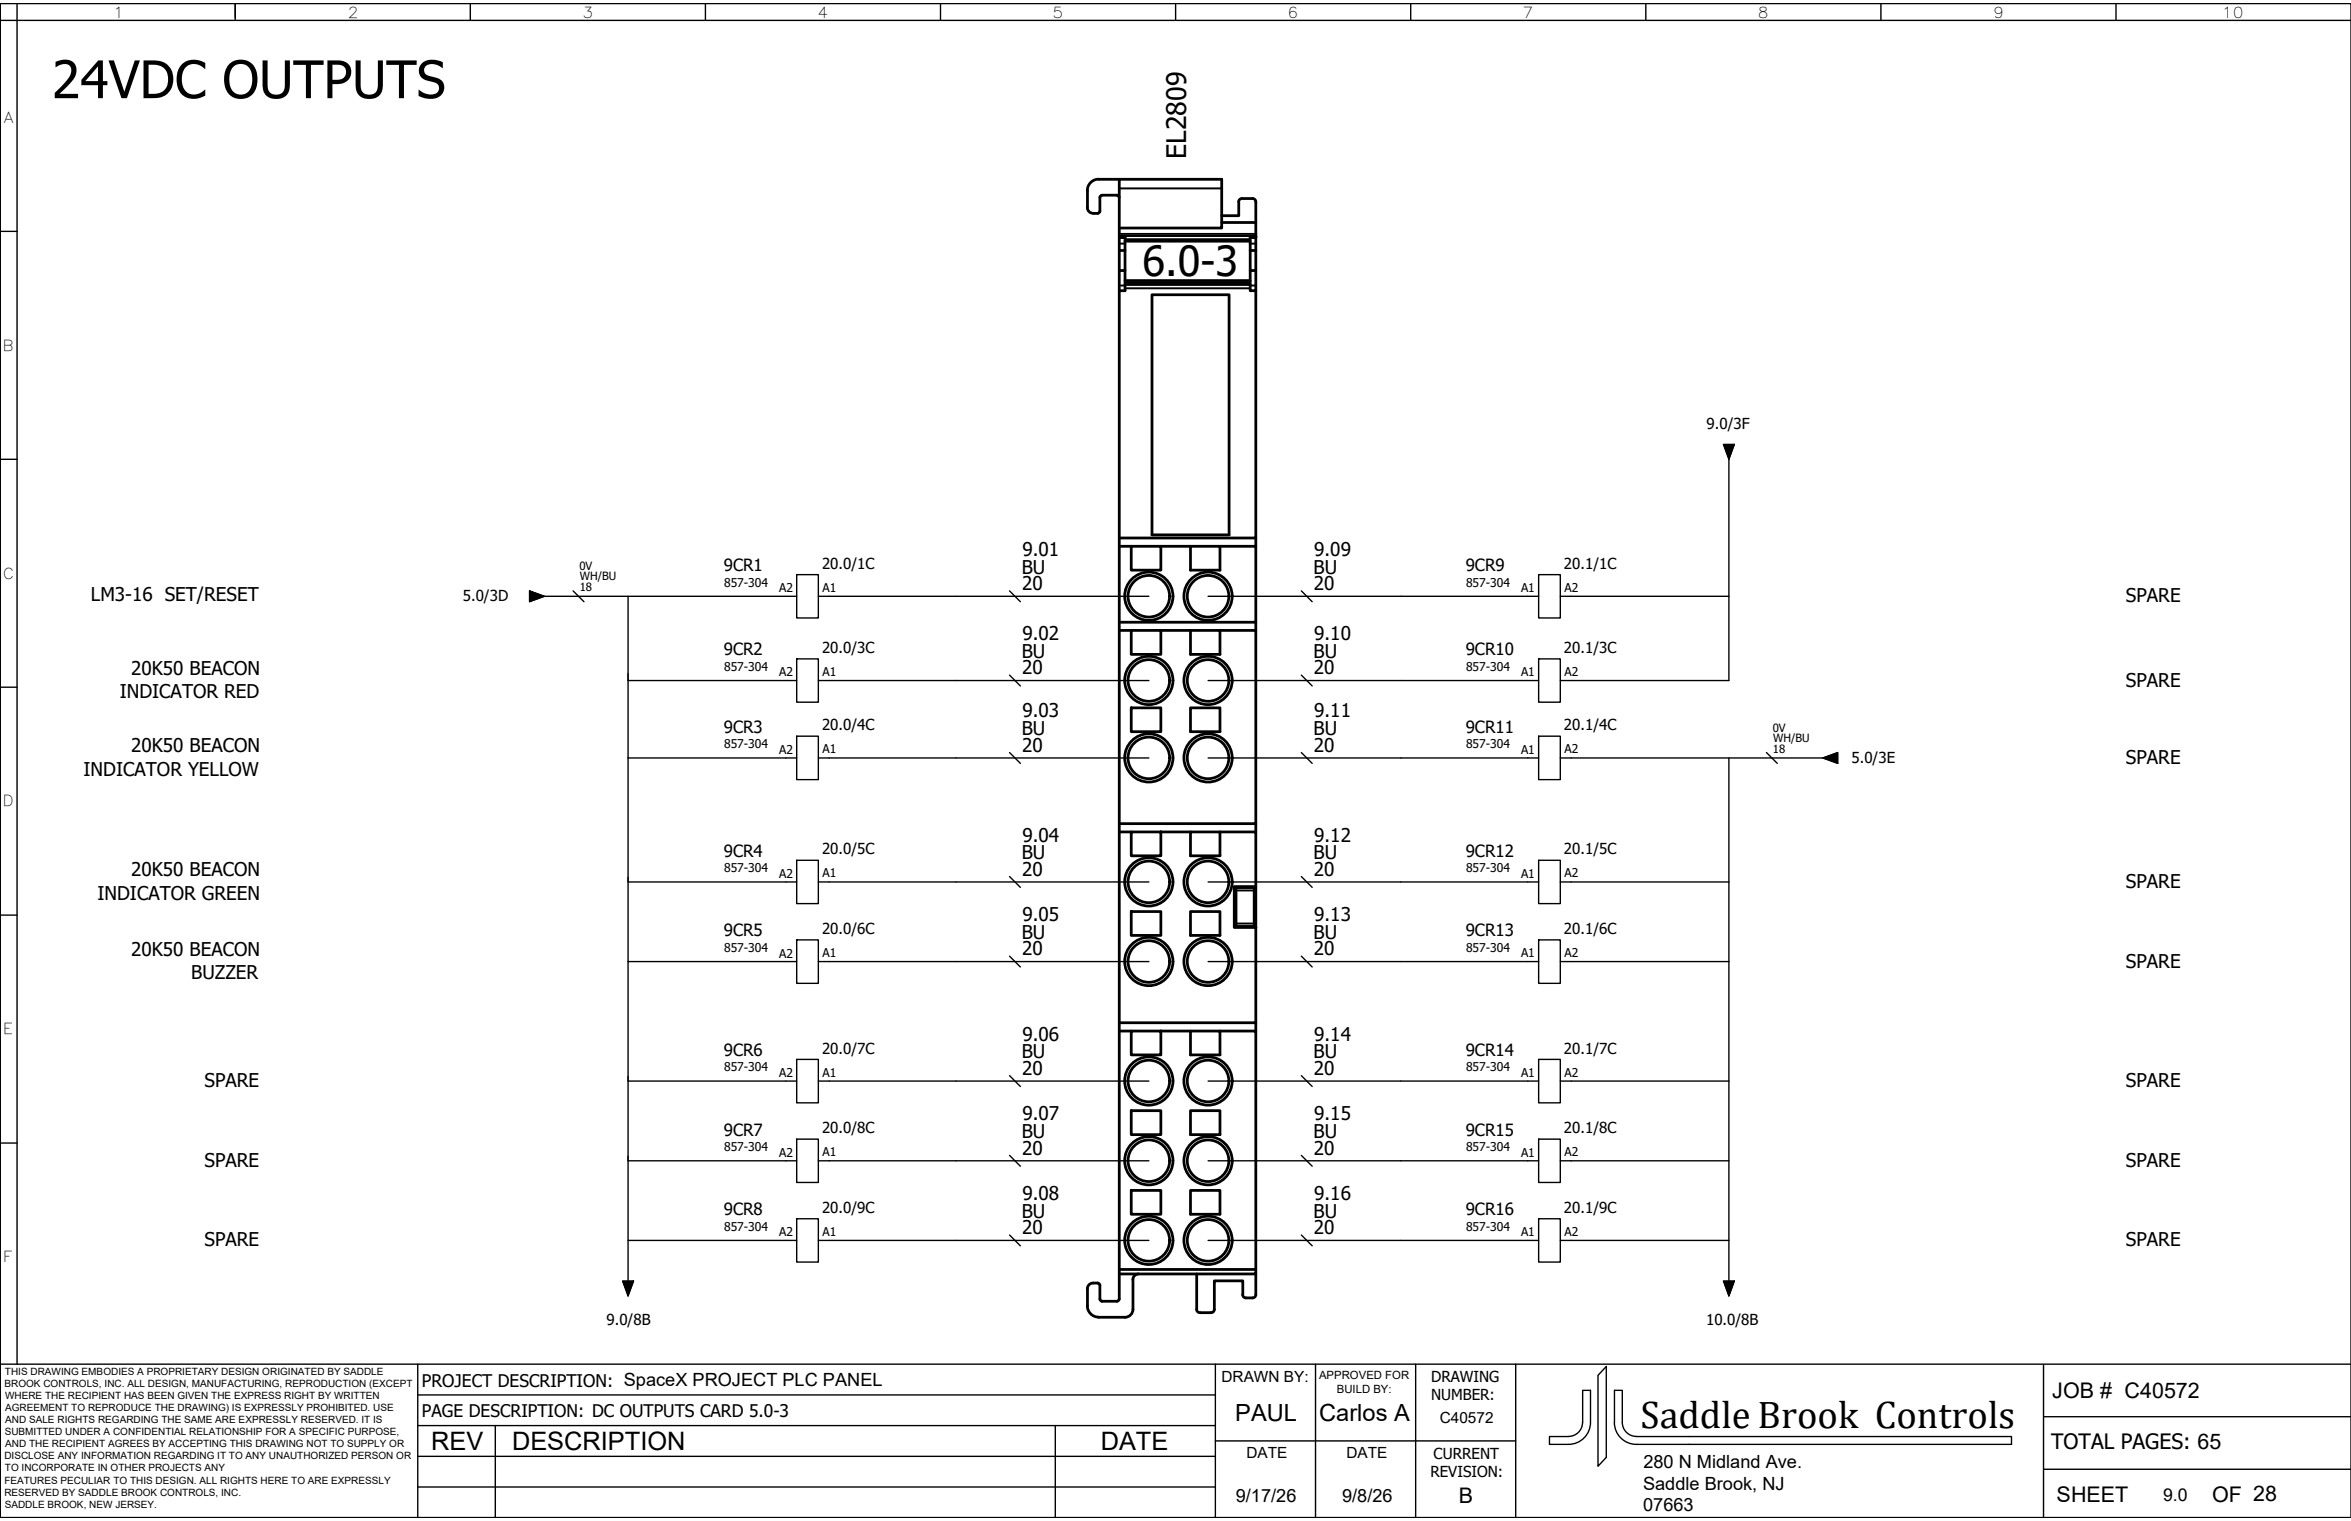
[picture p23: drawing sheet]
<svg xmlns="http://www.w3.org/2000/svg" width="432mm" height="279mm" viewBox="0 0 432 279" stroke-linecap="round" stroke-linejoin="round" font-family="sans-serif">
<defs><g id="words">
<text font-size="9.5" x="9.5" y="18">24VDC OUTPUTS</text>
<text font-size="7.6" x="209.8" y="50.8">6.0-3</text>
<text font-size="7.1" x="301.3" y="262.4">Saddle Brook Controls</text>
<text font-size="4.9" x="217.9" y="29.1" transform="rotate(-90 217.9 29.1)">EL2809</text>
<g font-size="4.7">
<text x="79.2" y="266.3">REV</text>
<text x="94" y="266.4">DESCRIPTION</text>
<text x="202.2" y="266.3">DATE</text>
</g>
<g font-size="4.3">
<text x="226.9" y="261.1">PAUL</text>
<text x="242.3" y="261.1">Carlos A</text>
</g>
<g font-size="4">
<text x="376.9" y="256.8">JOB # C40572</text>
<text x="377.7" y="275.9">SHEET</text>
<text x="406.3" y="275.9">OF 28</text>
</g>
<g font-size="3.9">
<text x="376.7" y="266.3">TOTAL PAGES: 65</text>
<text x="267.9" y="276.1">B</text>
</g>
<g font-size="3.5">
<text x="187.7" y="105.4">BU</text>
<text x="187.8" y="102.1">9.01</text>
<text x="241.3" y="105.4">BU</text>
<text x="241.4" y="102.1">9.09</text>
<text x="16.7" y="110.4">LM3-16 SET/RESET</text>
<text x="187.7" y="108.4">20</text>
<text x="241.3" y="108.4">20</text>
<text x="390.5" y="110.6">SPARE</text>
<text x="187.8" y="117.6">9.02</text>
<text x="241.4" y="117.6">9.10</text>
<text x="24.1" y="124">20K50 BEACON</text>
<text x="187.7" y="120.8">BU</text>
<text x="187.7" y="123.9">20</text>
<text x="241.3" y="120.8">BU</text>
<text x="241.3" y="123.9">20</text>
<text x="22" y="128.2">INDICATOR RED</text>
<text x="187.8" y="131.8">9.03</text>
<text x="241.4" y="131.8">9.11</text>
<text x="390.5" y="126.1">SPARE</text>
<text x="187.7" y="135">BU</text>
<text x="241.3" y="135">BU</text>
<text x="15.4" y="142.5">INDICATOR YELLOW</text>
<text x="24.1" y="138.2">20K50 BEACON</text>
<text x="187.7" y="138.1">20</text>
<text x="241.3" y="138.1">20</text>
<text x="390.5" y="140.3">SPARE</text>
<text x="187.8" y="154.6">9.04</text>
<text x="241.4" y="154.6">9.12</text>
<text x="24.1" y="161">20K50 BEACON</text>
<text x="187.7" y="157.8">BU</text>
<text x="187.7" y="160.9">20</text>
<text x="241.3" y="157.8">BU</text>
<text x="241.3" y="160.9">20</text>
<text x="17.9" y="165.2">INDICATOR GREEN</text>
<text x="390.5" y="163.1">SPARE</text>
<text x="187.7" y="172.5">BU</text>
<text x="187.8" y="169.2">9.05</text>
<text x="241.3" y="172.5">BU</text>
<text x="241.4" y="169.2">9.13</text>
<text x="24.1" y="175.6">20K50 BEACON</text>
<text x="35.1" y="179.9">BUZZER</text>
<text x="187.7" y="175.5">20</text>
<text x="241.3" y="175.5">20</text>
<text x="390.5" y="177.8">SPARE</text>
<text x="187.8" y="191.2">9.06</text>
<text x="241.4" y="191.2">9.14</text>
<text x="187.7" y="194.4">BU</text>
<text x="187.7" y="197.5">20</text>
<text x="241.3" y="194.4">BU</text>
<text x="241.3" y="197.5">20</text>
<text x="37.6" y="199.7">SPARE</text>
<text x="390.5" y="199.7">SPARE</text>
<text x="187.7" y="209">BU</text>
<text x="187.8" y="205.8">9.07</text>
<text x="241.3" y="209">BU</text>
<text x="241.4" y="205.8">9.15</text>
<text x="37.6" y="214.3">SPARE</text>
<text x="187.7" y="212.1">20</text>
<text x="241.3" y="212.1">20</text>
<text x="390.5" y="214.3">SPARE</text>
<text x="187.8" y="220.4">9.08</text>
<text x="241.4" y="220.4">9.16</text>
<text x="187.7" y="223.7">BU</text>
<text x="187.7" y="226.7">20</text>
<text x="241.3" y="223.7">BU</text>
<text x="241.3" y="226.7">20</text>
<text x="37.6" y="229">SPARE</text>
<text x="390.5" y="229">SPARE</text>
</g>
<g font-size="3.3">
<text x="301.8" y="269.6">280 N Midland Ave.</text>
<text x="227" y="275.9">9/17/26</text>
<text x="246.5" y="275.9">9/8/26</text>
<text x="301.8" y="273.6">Saddle Brook, NJ</text>
<text x="301.8" y="277.6">07663</text>
</g>
<g font-size="3.2">
<text x="77.5" y="254.8">PROJECT DESCRIPTION: SpaceX PROJECT PLC PANEL</text>
<text x="77.5" y="260.2">PAGE DESCRIPTION: DC OUTPUTS CARD 5.0-3</text>
<text x="397.3" y="275.7">9.0</text>
</g>
<g font-size="3.1">
<text x="132.9" y="104.9">9CR1</text>
<text x="269.2" y="104.9">9CR9</text>
<text x="132.9" y="120.4">9CR2</text>
<text x="269.2" y="120.4">9CR10</text>
<text x="132.9" y="134.6">9CR3</text>
<text x="269.2" y="134.6">9CR11</text>
<text x="132.9" y="157.4">9CR4</text>
<text x="269.2" y="157.4">9CR12</text>
<text x="132.9" y="172">9CR5</text>
<text x="269.2" y="172">9CR13</text>
<text x="132.9" y="194">9CR6</text>
<text x="269.2" y="194">9CR14</text>
<text x="132.9" y="208.6">9CR7</text>
<text x="269.2" y="208.6">9CR15</text>
<text x="132.9" y="223.2">9CR8</text>
<text x="269.2" y="223.2">9CR16</text>
</g>
<g font-size="2.8">
<text x="20.8" y="3.2">1</text>
<text x="63.9" y="3.2">2</text>
<text x="107" y="3.2">3</text>
<text x="150.2" y="3.2">4</text>
<text x="193.3" y="3.2">5</text>
<text x="236.5" y="3.2">6</text>
<text x="279.7" y="3.2">7</text>
<text x="322.9" y="3.2">8</text>
<text x="366" y="3.2">9</text>
<text x="408.1" y="3.2">10</text>
<text x=".7" y="22.5">A</text>
<text x=".5" y="64.4">B</text>
<text x="313.5" y="78.8">9.0/3F</text>
<text x=".5" y="106.3">C</text>
<text x="151" y="104.5">20.0/1C</text>
<text x="287.3" y="104.5">20.1/1C</text>
<text x="85" y="110.5">5.0/3D</text>
<text x="151" y="120">20.0/3C</text>
<text x="287.3" y="120">20.1/3C</text>
<text x="151" y="134.2">20.0/4C</text>
<text x="287.3" y="134.2">20.1/4C</text>
<text x="340.1" y="140.1">5.0/3E</text>
<text x=".5" y="148.1">D</text>
<text x="151" y="157">20.0/5C</text>
<text x="287.3" y="157">20.1/5C</text>
<text x="151" y="171.6">20.0/6C</text>
<text x="287.3" y="171.6">20.1/6C</text>
<text x=".6" y="190">E</text>
<text x="151" y="193.5">20.0/7C</text>
<text x="287.3" y="193.5">20.1/7C</text>
<text x="151" y="208.2">20.0/8C</text>
<text x="287.3" y="208.2">20.1/8C</text>
<text x="151" y="222.8">20.0/9C</text>
<text x="287.3" y="222.8">20.1/9C</text>
<text x=".6" y="231.9">F</text>
<text x="111.4" y="243.5">9.0/8B</text>
<text x="313.4" y="243.5">10.0/8B</text>
<text x="224.3" y="253.8">DRAWN BY:</text>
<text x="262.8" y="253.9">DRAWING</text>
<text x="262.8" y="257.2">NUMBER:</text>
<text x="264.4" y="261.4">C40572</text>
<text x="228.9" y="267.9">DATE</text>
<text x="247.3" y="267.9">DATE</text>
<text x="263.3" y="267.9">CURRENT</text>
<text x="262.7" y="271.4">REVISION:</text>
</g>
<g font-size="2.2">
<text x="133" y="107.7">857-304</text>
<text x="269.3" y="107.7">857-304</text>
<text x="143.1" y="108.8">A2</text>
<text x="151.1" y="108.7">A1</text>
<text x="279.4" y="108.8">A1</text>
<text x="287.4" y="108.7">A2</text>
<text x="133" y="123.2">857-304</text>
<text x="143.1" y="124.2">A2</text>
<text x="151.1" y="124.2">A1</text>
<text x="269.3" y="123.2">857-304</text>
<text x="279.4" y="124.2">A1</text>
<text x="287.4" y="124.2">A2</text>
<text x="133" y="137.4">857-304</text>
<text x="269.3" y="137.4">857-304</text>
<text x="143.1" y="138.5">A2</text>
<text x="151.1" y="138.4">A1</text>
<text x="279.4" y="138.5">A1</text>
<text x="287.4" y="138.4">A2</text>
<text x="133" y="160.2">857-304</text>
<text x="143.1" y="161.2">A2</text>
<text x="151.1" y="161.2">A1</text>
<text x="269.3" y="160.2">857-304</text>
<text x="279.4" y="161.2">A1</text>
<text x="287.4" y="161.2">A2</text>
<text x="133" y="174.8">857-304</text>
<text x="143.1" y="175.9">A2</text>
<text x="151.1" y="175.8">A1</text>
<text x="269.3" y="174.8">857-304</text>
<text x="279.4" y="175.9">A1</text>
<text x="287.4" y="175.8">A2</text>
<text x="133" y="196.8">857-304</text>
<text x="143.1" y="197.8">A2</text>
<text x="151.1" y="197.8">A1</text>
<text x="269.3" y="196.8">857-304</text>
<text x="279.4" y="197.8">A1</text>
<text x="287.4" y="197.8">A2</text>
<text x="133" y="211.4">857-304</text>
<text x="143.1" y="212.5">A2</text>
<text x="151.1" y="212.4">A1</text>
<text x="269.3" y="211.4">857-304</text>
<text x="279.4" y="212.4">A1</text>
<text x="287.4" y="212.4">A2</text>
<text x="133" y="226.1">857-304</text>
<text x="143.1" y="227.1">A2</text>
<text x="151.1" y="227">A1</text>
<text x="269.3" y="226.1">857-304</text>
<text x="279.4" y="227.1">A1</text>
<text x="287.4" y="227">A2</text>
</g>
<g font-size="2.1">
<text x="106.4" y="104.7">0V</text>
<text x="106.5" y="106.6">WH/BU</text>
<text x="106.5" y="108.6">18</text>
<text x="325.6" y="134.4">0V</text>
<text x="325.7" y="136.2">WH/BU</text>
<text x="325.6" y="138.3">18</text>
<text x="242.3" y="253.3">APPROVED FOR</text>
<text x="245.5" y="255.8">BUILD BY:</text>
</g>
<g font-size="1.8">
<text x=".8" y="254.8">BROOK CONTROLS, INC. ALL DESIGN, MANUFACTURING, REPRODUCTION (EXCEPT</text>
<text x=".9" y="252.6">THIS DRAWING EMBODIES A PROPRIETARY DESIGN ORIGINATED BY SADDLE</text>
<text x=".9" y="257">WHERE THE RECIPIENT HAS BEEN GIVEN THE EXPRESS RIGHT BY WRITTEN</text>
<text x=".9" y="263.7">SUBMITTED UNDER A CONFIDENTIAL RELATIONSHIP FOR A SPECIFIC PURPOSE,</text>
<text x="1" y="259.2">AGREEMENT TO REPRODUCE THE DRAWING) IS EXPRESSLY PROHIBITED. USE</text>
<text x="1" y="261.4">AND SALE RIGHTS REGARDING THE SAME ARE EXPRESSLY RESERVED. IT IS</text>
<text x=".8" y="268.1">DISCLOSE ANY INFORMATION REGARDING IT TO ANY UNAUTHORIZED PERSON OR</text>
<text x="1" y="265.9">AND THE RECIPIENT AGREES BY ACCEPTING THIS DRAWING NOT TO SUPPLY OR</text>
<text x=".8" y="272.5">FEATURES PECULIAR TO THIS DESIGN. ALL RIGHTS HERE TO ARE EXPRESSLY</text>
<text x=".8" y="274.7">RESERVED BY SADDLE BROOK CONTROLS, INC.</text>
<text x=".9" y="270.3">TO INCORPORATE IN OTHER PROJECTS ANY</text>
<text x=".9" y="276.9">SADDLE BROOK, NEW JERSEY.</text>
</g>
</g></defs>
<!-- layer: WIRES -->
<path d="M0 278.8h.1" fill="none" stroke="#000" stroke-width=".25"/>
<!-- layer: 0 -->
<g fill="none" stroke="#000" stroke-width=".25">
<path d="M0 .7h431.8v278.1h-431.8zM0 3.7h431.8M0 .7v278.1M3.1 .7v249.9M43.2 .7v3M86.4 .7v3M129.6 .7v3M172.7 .7v3M215.9 .7v3M259.1 .7v3M302.3 .7v3M345.5 .7v3"/>
<path d="M388.6 .7v3M0 42.5h3.1M0 84.4h3.1M316.5 81.6h2l-1 2.8zM317.5 84.4v40.6h-30.9M97.3 108.5l2.7 1-2.7 1zM100 109.5h46.3M105.3 108.5l2 2M115.4 109.5v125.8M146.3 105.6h4v7.9h-4zM150.3 109.5h60.7M185.4 108.5l2 2"/>
<path d="M221.9 109.5h60.7M239 108.5l2 2M282.6 105.6h4v7.9h-4zM286.6 109.5h30.9M0 126.2h3.1M115.4 125h30.9M115.4 139.2h30.9M146.3 121h4v8h-4zM146.3 135.2h4v8h-4zM150.3 125h60.7M150.3 139.2h60.7M185.4 124l2 2"/>
<path d="M185.4 138.2l2 2M221.9 125h60.7M221.9 139.2h60.7M239 124l2 2M239 138.2l2 2M282.6 121h4v8h-4zM282.6 135.2h4v8h-4zM286.6 139.2h48.2M317.5 139.2v96.1M324.4 138.2l2 2M334.8 139.2l2.7-1v2zM146.3 158h4v8h-4z"/>
<path d="M282.6 158h4v8h-4zM0 168.1h3.1M115.4 162h30.9M115.4 176.6h30.9M146.3 172.7h4v7.9h-4zM150.3 162h60.7M150.3 176.6h60.7M185.4 161l2 2M185.4 175.6l2 2M221.9 162h60.7M221.9 176.6h60.7M239 161l2 2"/>
<path d="M239 175.6l2 2M282.6 172.7h4v7.9h-4zM286.6 162h30.9M286.6 176.6h30.9M115.4 198.6h30.9M146.3 194.6h4v8h-4zM150.3 198.6h60.7M185.4 197.6l2 2M221.9 198.6h60.7M239 197.6l2 2M282.6 194.6h4v8h-4zM286.6 198.6h30.9"/>
<path d="M0 210h3.1M115.4 213.2h30.9M146.3 209.3h4v7.9h-4zM150.3 213.2h60.7M185.4 212.2l2 2M221.9 213.2h60.7M239 212.2l2 2M282.6 209.3h4v7.9h-4zM286.6 213.2h30.9M114.4 235.3h2l-1 2.8zM115.4 227.9h30.9M146.3 223.9h4v7.9h-4z"/>
<path d="M150.3 227.9h60.7M185.4 226.9l2 2M221.9 227.9h60.7M239 226.9l2 2M282.6 223.9h4v7.9h-4zM286.6 227.9h30.9M316.5 235.3h2l-1 2.8zM0 250.6h431.8M76.7 250.6v28.2M76.7 256.2h146.5M223.2 250.6v28.2M241.6 250.6v28.2"/>
<path d="M260 250.6v28.2M278.4 250.6v28.2M295 251v16.7l-1.5 1.6v-16.7zM375.3 250.8v28M76.7 273.2h146.5M76.7 267.5h146.5M76.7 261.9h146.5M91 261.9v16.9M193.8 261.9v16.9M223.2 264.7h55.2M290.7 261.3a2.57 2.57 0 0 1-2.6 2.6h-3.5M290.7 261.3v-5.9h1.4v5.9a4 4 0 0 1-4 4h-3.5v-1.4"/>
<path d="M296.5 261.3a4 4 0 0 0 4 4h68.9v-1.4h-68.9a2.61 2.61 0 0 1-2.5-2.6v-5.9h-1.5v5.9M375.3 269.9h56.5M375.3 260.2h56.5"/>
</g>
<!-- layer: Sichtbar (ISO) -->
<g fill="none" stroke="#000" stroke-width=".51">
<path d="M199.7 38.1a1.05 1.05 0 0 0 1.1 1.1M199.7 35v3.1M200.8 39.2h.8M202 38.8v.2l-.4 .2M205.5 36.3v-.2l-.4-.2h-2.9l-.2 .4v2.5M205.6 32.9h18.8v9h-18.8zM205.6 32.9h-3.8a2.08 2.08 0 0 0-2.1 2.1M227.5 37.1a.6 .6 0 0 1 .6-.6h2a.6 .6 0 0 1 .6 .6M227.5 37.1v2.5h-3.1M230.7 37.1v3.8M205.6 53.4v180.6M205.6 41.9v11.5"/>
<path d="M205.6 49.7h1M205.6 46h1M206.6 43.6h-1h1v9.8h-1M206.6 51.5h23M206.6 52.3h23M206.6 44.3h23M211.6 54.1h14.1v44.2h-14.1zM224.4 40.9h6.3v5.1M229.6 43.6h1.1zM229.6 46v3.7h1.1v-3.7M229.6 49.7v3.7h1.1v-3.7M229.6 46h1.1"/>
<path d="M229.6 43.6v2.4M230.7 53.4v45.4h-25.1M230.7 98.8v1.6M205.6 115.8h2.2M205.6 100.4h2.2M207.8 115.8h5.4v4.4h-5.4zM207.8 100.4h5.4v4.3h-5.4zM213.2 115.8h5.5M213.2 100.4h5.5M218.7 115.8h5.4v4.4h-5.4zM218.7 100.4h5.4v4.3h-5.4zM224.1 115.8h6.6v35.5h-25.1"/>
<path d="M224.1 100.4h6.6v13.9h-25.1M230.7 114.3v1.5M207.8 130h5.4v4.4h-5.4zM218.7 130h5.4v4.4h-5.4zM205.6 152.8h2.2M207.8 152.8h5.4v4.4h-5.4zM213.2 152.8h5.5M218.7 152.8h5.4v4.4h-5.4zM224.1 152.8h6.6v10.1M230.7 151.3v1.5M207.8 167.4h5.4v4.4h-5.4zM218.7 167.4h5.4v4.4h-5.4z"/>
<path d="M226.7 162.9h4v7.5h-4zM227 163h3.4v7.2h-3.4zM230.7 170.4v17.5h-25.1M205.6 189.4h2.2M207.8 189.4h5.4v4.4h-5.4zM213.2 189.4h5.5M218.7 189.4h5.4v4.4h-5.4zM224.1 189.4h6.6v43.8h-25.1M230.7 187.9v1.5M207.8 204h5.4v4.4h-5.4zM207.8 218.7h5.4v4.4h-5.4zM218.7 218.7h5.4v4.4h-5.4z"/>
<path d="M218.7 204h5.4v4.4h-5.4zM199.7 239.9a2.08 2.08 0 0 0 2.1 2.1M199.7 236.7v3.2M205.6 234l-.1 4.6-.2 .4h-3.1l-.2-.4v-2.5l-.2-.4a1.52 1.52 0 0 0-2 .7l-.1 .3M208.1 235.1v5.4a1.47 1.47 0 0 1-1.5 1.5h-4.8M209.1 234a1.05 1.05 0 0 0-1 1.1M219.8 234v6.5M228.2 237.8a.6 .6 0 0 0 .6 .6h1.3a.6 .6 0 0 0 .6-.6M228.3 237.8v-2.5h-5.3v5.2M230.7 233.2v.8h-25.1M230.7 234v3.8M219.8 240.5a.6 .6 0 0 0 .6 .6"/>
<path d="M223 240.5a.6 .6 0 0 1-.6 .6h-2"/>
<circle cx="211" cy="109.5" r="4.4"/>
<circle cx="211" cy="109.5" r="3.8"/>
<circle cx="221.9" cy="109.5" r="4.4"/>
<circle cx="221.9" cy="109.5" r="3.8"/>
<circle cx="211" cy="139.2" r="4.4"/>
<circle cx="211" cy="125" r="4.4"/>
<circle cx="211" cy="139.2" r="3.8"/>
<circle cx="211" cy="125" r="3.8"/>
<circle cx="221.9" cy="125" r="4.4"/>
<circle cx="221.9" cy="139.2" r="4.4"/>
<circle cx="221.9" cy="139.2" r="3.8"/>
<circle cx="221.9" cy="125" r="3.8"/>
<circle cx="211" cy="176.6" r="4.4"/>
<circle cx="211" cy="162" r="4.4"/>
<circle cx="211" cy="162" r="3.8"/>
<circle cx="211" cy="176.6" r="3.8"/>
<circle cx="221.9" cy="162" r="4.4"/>
<circle cx="221.9" cy="176.6" r="4.4"/>
<circle cx="221.9" cy="176.6" r="3.8"/>
<circle cx="221.9" cy="162" r="3.8"/>
<circle cx="211" cy="198.6" r="4.4"/>
<circle cx="211" cy="198.6" r="3.8"/>
<circle cx="221.9" cy="198.6" r="4.4"/>
<circle cx="221.9" cy="198.6" r="3.8"/>
<circle cx="211" cy="213.2" r="4.4"/>
<circle cx="211" cy="213.2" r="3.8"/>
<circle cx="221.9" cy="213.2" r="4.4"/>
<circle cx="221.9" cy="213.2" r="3.8"/>
<circle cx="211" cy="227.8" r="4.4"/>
<circle cx="211" cy="227.8" r="3.8"/>
<circle cx="221.9" cy="227.8" r="4.4"/>
<circle cx="221.9" cy="227.8" r="3.8"/>
</g>
<!-- layer: Sichtbar schmal (ISO) -->
<g fill="none" stroke="#000" stroke-width=".36">
<path d="M205.6 34.6h18.8M205.6 43.3h25.1M205.6 43h25.1M205.6 52.5h1M205.6 44.7h1M206.6 53h23M206.6 51.9h23M206.6 44.1h23M206.6 43.9h23M229.6 52.5h1.1M229.6 44.7h1.1M227 163.6h3.4"/>
<path d="M227 169.7h3.4"/>
</g>
<!-- layer: Sichtbar (ISO) -->
<circle cx="230.7" cy="43.6" r=".25" fill="#000"/>
<!-- layer: 0 -->
<path d="M316.5 81.6h2l-1 2.8zM97.3 108.5l2.7 1-2.7 1zM334.8 139.2l2.7-1v2zM114.4 235.3h2l-1 2.8zM316.5 235.3h2l-1 2.8z" fill="#000" stroke="#000" stroke-width=".18"/>
<use href="#words"/>
</svg>
